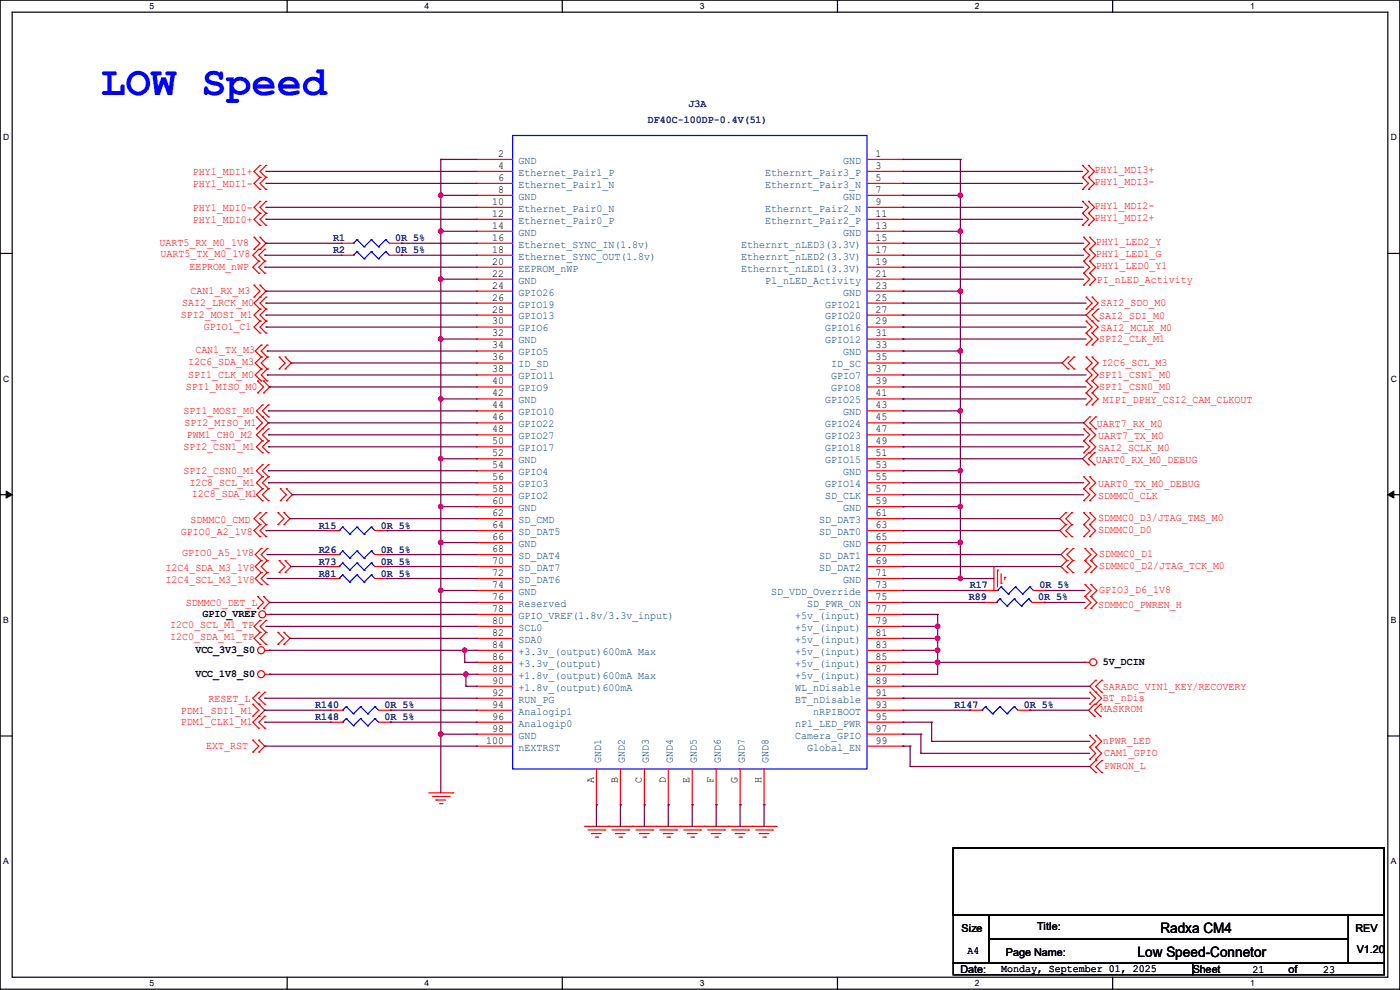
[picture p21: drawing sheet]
<svg xmlns="http://www.w3.org/2000/svg" width="297mm" height="210mm" viewBox="0 0 297 210" stroke-linecap="round" stroke-linejoin="round" font-family="sans-serif">
<defs><g id="words">
<text font-size="8.9" fill="#00f" x="21.4" y="20.2">LOW Speed</text>
<g font-size="3">
<text x="246.2" y="197.9">Radxa CM4</text>
<text x="241.3" y="202.9">Low Speed-Connetor</text>
</g>
<g font-size="2.3" fill="#000080">
<text x="146.1" y="22.7">J3A</text>
<text x="137.5" y="26">DF40C-100DP-0.4V(51)</text>
<text x="70.7" y="51.2">R1</text>
<text x="70.7" y="53.7">R2</text>
<text x="83.9" y="51.2">0R 5%</text>
<text x="83.9" y="53.7">0R 5%</text>
<text x="67.6" y="112.1">R15</text>
<text x="80.8" y="112.1">0R 5%</text>
<text x="67.6" y="119.8">R73</text>
<text x="67.6" y="117.2">R26</text>
<text x="80.8" y="119.8">0R 5%</text>
<text x="80.8" y="117.2">0R 5%</text>
<text x="67.6" y="122.3">R81</text>
<text x="80.8" y="122.3">0R 5%</text>
<text x="205.8" y="124.8">R17</text>
<text x="220.5" y="124.8">0R 5%</text>
<text x="205.5" y="127.4">R89</text>
<text x="220.3" y="127.4">0R 5%</text>
<text x="66.8" y="152.8">R148</text>
<text x="66.8" y="150.2">R140</text>
<text x="81.6" y="152.8">0R 5%</text>
<text x="81.6" y="150.2">0R 5%</text>
<text x="202.5" y="150.2">R147</text>
<text x="217.2" y="150.2">0R 5%</text>
</g>
<g font-size="2.3">
<text x="105.7" y="35.8">4</text>
<text x="105.7" y="33.3">2</text>
<text x="185.7" y="33.3">1</text>
<text x="185.7" y="35.8">3</text>
<text x="105.7" y="38.4">6</text>
<text x="105.7" y="40.9">8</text>
<text x="185.7" y="38.4">5</text>
<text x="185.7" y="40.9">7</text>
<text x="104.4" y="43.4">10</text>
<text x="104.4" y="46">12</text>
<text x="185.7" y="43.4">9</text>
<text x="185.7" y="46">11</text>
<text x="104.4" y="48.5">14</text>
<text x="104.4" y="51.1">16</text>
<text x="104.4" y="53.6">18</text>
<text x="185.7" y="48.5">13</text>
<text x="185.7" y="51.1">15</text>
<text x="185.7" y="53.6">17</text>
<text x="104.4" y="56.1">20</text>
<text x="104.4" y="58.7">22</text>
<text x="185.7" y="56.1">19</text>
<text x="185.7" y="58.7">21</text>
<text x="104.4" y="61.2">24</text>
<text x="104.4" y="63.8">26</text>
<text x="185.7" y="61.2">23</text>
<text x="185.7" y="63.8">25</text>
<text x="104.4" y="66.3">28</text>
<text x="104.4" y="68.8">30</text>
<text x="104.4" y="71.4">32</text>
<text x="185.7" y="66.3">27</text>
<text x="185.7" y="68.8">29</text>
<text x="185.7" y="71.4">31</text>
<text x="104.4" y="73.9">34</text>
<text x="104.4" y="76.5">36</text>
<text x="185.7" y="73.9">33</text>
<text x="185.7" y="76.5">35</text>
<text x="104.4" y="79">38</text>
<text x="104.4" y="81.5">40</text>
<text x="185.7" y="79">37</text>
<text x="185.7" y="81.5">39</text>
<text x="104.4" y="84.1">42</text>
<text x="104.4" y="86.6">44</text>
<text x="104.4" y="89.2">46</text>
<text x="185.7" y="84.1">41</text>
<text x="185.7" y="86.6">43</text>
<text x="185.7" y="89.2">45</text>
<text x="104.4" y="91.7">48</text>
<text x="104.4" y="94.2">50</text>
<text x="185.7" y="91.7">47</text>
<text x="185.7" y="94.2">49</text>
<text x="104.4" y="96.8">52</text>
<text x="104.4" y="99.3">54</text>
<text x="104.4" y="101.9">56</text>
<text x="185.7" y="96.8">51</text>
<text x="185.7" y="99.3">53</text>
<text x="185.7" y="101.9">55</text>
<text x="104.4" y="104.4">58</text>
<text x="104.4" y="106.9">60</text>
<text x="185.7" y="104.4">57</text>
<text x="185.7" y="106.9">59</text>
<text x="104.4" y="109.5">62</text>
<text x="104.4" y="112">64</text>
<text x="185.7" y="109.5">61</text>
<text x="185.7" y="112">63</text>
<text x="104.4" y="114.6">66</text>
<text x="104.4" y="117.1">68</text>
<text x="104.4" y="119.6">70</text>
<text x="185.7" y="114.6">65</text>
<text x="185.7" y="117.1">67</text>
<text x="185.7" y="119.6">69</text>
<text x="104.4" y="122.2">72</text>
<text x="104.4" y="124.7">74</text>
<text x="185.7" y="122.2">71</text>
<text x="185.7" y="124.7">73</text>
<text x="43" y="130.9">GPIO_VREF</text>
<text x="104.4" y="127.3">76</text>
<text x="104.4" y="129.8">78</text>
<text x="185.7" y="127.3">75</text>
<text x="185.7" y="129.8">77</text>
<text x="104.4" y="132.3">80</text>
<text x="104.4" y="134.9">82</text>
<text x="104.4" y="137.4">84</text>
<text x="185.7" y="132.3">79</text>
<text x="185.7" y="134.9">81</text>
<text x="185.7" y="137.4">83</text>
<text x="41.4" y="138.6">VCC_3V3_S0</text>
<text x="41.4" y="143.6">VCC_1V8_S0</text>
<text x="104.4" y="140">86</text>
<text x="104.4" y="142.5">88</text>
<text x="185.7" y="140">85</text>
<text x="185.7" y="142.5">87</text>
<text x="234" y="141.1">5V_DCIN</text>
<text x="104.4" y="145">90</text>
<text x="104.4" y="147.6">92</text>
<text x="185.7" y="145">89</text>
<text x="185.7" y="147.6">91</text>
<text x="104.4" y="150.1">94</text>
<text x="104.4" y="152.7">96</text>
<text x="104.4" y="155.2">98</text>
<text x="185.7" y="150.1">93</text>
<text x="185.7" y="152.7">95</text>
<text x="185.7" y="155.2">97</text>
<text x="103.2" y="157.7">100</text>
<text x="185.7" y="157.7">99</text>
<text x="126" y="166.2" transform="rotate(-90 126 166.2)">A</text>
<text x="131.1" y="166.2" transform="rotate(-90 131.1 166.2)">B</text>
<text x="136.1" y="166.2" transform="rotate(-90 136.1 166.2)">C</text>
<text x="141.2" y="166.2" transform="rotate(-90 141.2 166.2)">D</text>
<text x="146.3" y="166.2" transform="rotate(-90 146.3 166.2)">E</text>
<text x="151.4" y="166.2" transform="rotate(-90 151.4 166.2)">F</text>
<text x="156.5" y="166.2" transform="rotate(-90 156.5 166.2)">G</text>
<text x="161.5" y="166.2" transform="rotate(-90 161.5 166.2)">H</text>
<text x="204" y="197.7">Size</text>
<text x="220" y="197.2">Title:</text>
<text x="287.6" y="197.7">REV</text>
<text x="205.3" y="202.3">A4</text>
<text x="213.4" y="202.8">Page Name:</text>
<text x="287.8" y="202.3">V1.20</text>
<text x="203.8" y="206.3">Date:</text>
<text x="212.4" y="206.1">Monday, September 01, 2025</text>
<text x="253" y="206.3">Sheet</text>
<text x="265.7" y="206.4">21</text>
<text x="273.3" y="206.3">of</text>
<text x="280.7" y="206.4">23</text>
</g>
<g font-size="2.3" fill="#004080">
<text x="110" y="34.8">GND</text>
<text x="178.9" y="34.8">GND</text>
<text x="110" y="37.3">Ethernet_Pair1_P</text>
<text x="110" y="39.8">Ethernet_Pair1_N</text>
<text x="162.3" y="37.3">Ethernrt_Pair3_P</text>
<text x="162.3" y="39.8">Ethernrt_Pair3_N</text>
<text x="110" y="42.4">GND</text>
<text x="110" y="44.9">Ethernet_Pair0_N</text>
<text x="110" y="47.5">Ethernet_Pair0_P</text>
<text x="162.3" y="44.9">Ethernrt_Pair2_N</text>
<text x="162.3" y="47.5">Ethernrt_Pair2_P</text>
<text x="178.9" y="42.4">GND</text>
<text x="110" y="50">GND</text>
<text x="110" y="52.5">Ethernet_SYNC_IN(1.8v)</text>
<text x="157.3" y="52.5">Ethernrt_nLED3(3.3V)</text>
<text x="178.9" y="50">GND</text>
<text x="110" y="55.1">Ethernet_SYNC_OUT(1.8v)</text>
<text x="110" y="57.6">EEPROM_nWP</text>
<text x="157.3" y="55.1">Ethernrt_nLED2(3.3V)</text>
<text x="157.3" y="57.6">Ethernrt_nLED1(3.3V)</text>
<text x="110" y="60.2">GND</text>
<text x="110" y="62.7">GPIO26</text>
<text x="110" y="65.2">GPIO19</text>
<text x="162.3" y="60.2">Pl_nLED_Activity</text>
<text x="175" y="65.2">GPIO21</text>
<text x="178.9" y="62.7">GND</text>
<text x="110" y="67.8">GPIO13</text>
<text x="110" y="70.3">GPIO6</text>
<text x="175" y="67.8">GPIO20</text>
<text x="175" y="70.3">GPIO16</text>
<text x="110" y="72.9">GND</text>
<text x="110" y="75.4">GPIO5</text>
<text x="110" y="77.9">ID_SD</text>
<text x="175" y="72.9">GPIO12</text>
<text x="176.3" y="77.9">ID_SC</text>
<text x="178.9" y="75.4">GND</text>
<text x="110" y="80.5">GPIO11</text>
<text x="110" y="83">GPIO9</text>
<text x="176.3" y="80.5">GPIO7</text>
<text x="176.3" y="83">GPIO8</text>
<text x="110" y="85.6">GND</text>
<text x="110" y="88.1">GPIO10</text>
<text x="175" y="85.6">GPIO25</text>
<text x="178.9" y="88.1">GND</text>
<text x="110" y="90.6">GPIO22</text>
<text x="110" y="93.2">GPIO27</text>
<text x="110" y="95.7">GPIO17</text>
<text x="175" y="90.6">GPIO24</text>
<text x="175" y="93.2">GPIO23</text>
<text x="175" y="95.7">GPIO18</text>
<text x="110" y="98.3">GND</text>
<text x="110" y="100.8">GPIO4</text>
<text x="175" y="98.3">GPIO15</text>
<text x="178.9" y="100.8">GND</text>
<text x="110" y="103.3">GPIO3</text>
<text x="110" y="105.9">GPIO2</text>
<text x="175" y="103.3">GPIO14</text>
<text x="175" y="105.9">SD_CLK</text>
<text x="110" y="108.4">GND</text>
<text x="110" y="111">SD_CMD</text>
<text x="110" y="113.5">SD_DAT5</text>
<text x="173.8" y="111">SD_DAT3</text>
<text x="173.8" y="113.5">SD_DAT0</text>
<text x="178.9" y="108.4">GND</text>
<text x="110" y="116">GND</text>
<text x="110" y="118.6">SD_DAT4</text>
<text x="173.8" y="118.6">SD_DAT1</text>
<text x="178.9" y="116">GND</text>
<text x="110" y="121.1">SD_DAT7</text>
<text x="110" y="123.7">SD_DAT6</text>
<text x="173.8" y="121.1">SD_DAT2</text>
<text x="178.9" y="123.7">GND</text>
<text x="110" y="126.2">GND</text>
<text x="110" y="128.7">Reserved</text>
<text x="110" y="131.3">GPIO_VREF(1.8v/3.3v_input)</text>
<text x="163.6" y="126.2">SD_VDD_Override</text>
<text x="168.7" y="131.3">+5v_(input)</text>
<text x="171.2" y="128.7">SD_PWR_ON</text>
<text x="110" y="133.8">SCL0</text>
<text x="110" y="136.4">SDA0</text>
<text x="168.7" y="133.8">+5v_(input)</text>
<text x="168.7" y="136.4">+5v_(input)</text>
<text x="110" y="138.9">+3.3v_(output)600mA Max</text>
<text x="110" y="141.4">+3.3v_(output)</text>
<text x="110" y="144">+1.8v_(output)600mA Max</text>
<text x="168.7" y="138.9">+5v_(input)</text>
<text x="168.7" y="141.4">+5v_(input)</text>
<text x="168.7" y="144">+5v_(input)</text>
<text x="110" y="146.5">+1.8v_(output)600mA</text>
<text x="110" y="149.1">RUN_PG</text>
<text x="168.7" y="146.5">WL_nDisable</text>
<text x="168.7" y="149.1">BT_nDisable</text>
<text x="110" y="151.6">Analogip1</text>
<text x="110" y="154.1">Analogip0</text>
<text x="168.7" y="154.1">nPl_LED_PWR</text>
<text x="172.5" y="151.6">nRPIBOOT</text>
<text x="110" y="156.7">GND</text>
<text x="110" y="159.2">nEXTRST</text>
<text x="127.5" y="161.8" transform="rotate(-90 127.5 161.8)">GND1</text>
<text x="132.6" y="161.8" transform="rotate(-90 132.6 161.8)">GND2</text>
<text x="137.7" y="161.8" transform="rotate(-90 137.7 161.8)">GND3</text>
<text x="142.7" y="161.8" transform="rotate(-90 142.7 161.8)">GND4</text>
<text x="147.8" y="161.8" transform="rotate(-90 147.8 161.8)">GND5</text>
<text x="152.9" y="161.8" transform="rotate(-90 152.9 161.8)">GND6</text>
<text x="158" y="161.8" transform="rotate(-90 158 161.8)">GND7</text>
<text x="163.1" y="161.8" transform="rotate(-90 163.1 161.8)">GND8</text>
<text x="168.7" y="156.7">Camera_GPIO</text>
<text x="171.2" y="159.2">Global_EN</text>
</g>
<g font-size="2.3" fill="#f00">
<text x="40.9" y="39.8">PHY1_MDI1-</text>
<text x="40.9" y="37.2">PHY1_MDI1+</text>
<text x="232.2" y="36.7">PHY1_MDI3+</text>
<text x="232.2" y="39.2">PHY1_MDI3-</text>
<text x="40.9" y="47.4">PHY1_MDI0+</text>
<text x="40.9" y="44.8">PHY1_MDI0-</text>
<text x="232.2" y="44.3">PHY1_MDI2-</text>
<text x="232.2" y="46.9">PHY1_MDI2+</text>
<text x="33.8" y="52.2">UART5_RX_M0_1V8</text>
<text x="232.5" y="51.9">PHY1_LED2_Y</text>
<text x="34.1" y="54.5">UART5_TX_M0_1V8</text>
<text x="40.2" y="57.3">EEPROM_nWP</text>
<text x="232.5" y="54.5">PHY1_LED1_G</text>
<text x="232.5" y="57">PHY1_LED0_Y1</text>
<text x="38.7" y="64.9">SAI2_LRCK_M0</text>
<text x="40.4" y="62.4">CAN1_RX_M3</text>
<text x="232.7" y="60.1">PI_nLED_Activity</text>
<text x="233.5" y="64.9">SAI2_SDO_M0</text>
<text x="38.4" y="67.4">SPI2_MOSI_M1</text>
<text x="43.2" y="70">GPIO1_C1</text>
<text x="233.2" y="67.7">SAI2_SDI_M0</text>
<text x="233.5" y="70.2">SAI2_MCLK_M0</text>
<text x="39.9" y="77.3">I2C6_SDA_M3</text>
<text x="41.4" y="74.8">CAN1_TX_M3</text>
<text x="233.2" y="72.5">SPI2_CLK_M1</text>
<text x="233.7" y="77.6">I2C6_SCL_M3</text>
<text x="39.4" y="82.7">SPI1_MISO_M0</text>
<text x="39.9" y="80.1">SPI1_CLK_M0</text>
<text x="233.2" y="82.7">SPI1_CSN0_M0</text>
<text x="233.2" y="80.1">SPI1_CSN1_M0</text>
<text x="38.9" y="87.8">SPI1_MOSI_M0</text>
<text x="234" y="85.5">MIPI_DPHY_CSI2_CAM_CLKOUT</text>
<text x="38.9" y="95.4">SPI2_CSN1_M1</text>
<text x="39.2" y="90.3">SPI2_MISO_M1</text>
<text x="39.7" y="92.8">PWM1_CH0_M2</text>
<text x="232.7" y="90.6">UART7_RX_M0</text>
<text x="233" y="93.1">UART7_TX_M0</text>
<text x="233" y="95.6">SAI2_SCLK_M0</text>
<text x="38.9" y="100.5">SPI2_CSN0_M1</text>
<text x="232.5" y="98.2">UART0_RX_M0_DEBUG</text>
<text x="40.2" y="103">I2C8_SCL_M1</text>
<text x="40.7" y="105.5">I2C8_SDA_M1</text>
<text x="233" y="105.8">SDMMC0_CLK</text>
<text x="233" y="103.3">UART0_TX_M0_DEBUG</text>
<text x="38.4" y="113.4">GPIO0_A2_1V8</text>
<text x="40.4" y="110.9">SDMMC0_CMD</text>
<text x="233" y="113.2">SDMMC0_D0</text>
<text x="233" y="110.6">SDMMC0_D3/JTAG_TMS_M0</text>
<text x="38.7" y="118">GPIO0_A5_1V8</text>
<text x="233.2" y="118.2">SDMMC0_D1</text>
<text x="35.1" y="121">I2C4_SDA_M3_1V8</text>
<text x="35.1" y="123.6">I2C4_SCL_M3_1V8</text>
<text x="233.2" y="120.8">SDMMC0_D2/JTAG_TCK_M0</text>
<text x="233.2" y="125.9">GPIO3_D6_1V8</text>
<text x="39.4" y="128.7">SDMMC0_DET_L</text>
<text x="233" y="128.9">SDMMC0_PWREN_H</text>
<text x="36.1" y="135.8">I2C0_SDA_M1_TP</text>
<text x="36.1" y="133.2">I2C0_SCL_M1_TP</text>
<text x="44.2" y="149">RESET_L</text>
<text x="234" y="146.4">SARADC_VIN1_KEY/RECOVERY</text>
<text x="234" y="148.7">BT_nDis</text>
<text x="38.4" y="151.5">PDM1_SDI1_M1</text>
<text x="38.4" y="153.8">PDM1_CLK1_M1</text>
<text x="233.5" y="151">MASKROM</text>
<text x="43.7" y="158.9">EXT_RST</text>
<text x="234" y="157.9">nPWR_LED</text>
<text x="234.2" y="160.4">CAM1_GPIO</text>
<text x="234.2" y="163.2">PWRON_L</text>
</g>
<g font-size="1.8">
<text x="31.7" y="1.9">5</text>
<text x="90.1" y="1.9">4</text>
<text x="148.5" y="1.9">3</text>
<text x="206.8" y="1.9">2</text>
<text x="265.2" y="1.9">1</text>
<text x=".7" y="29.8">D</text>
<text x="295.1" y="29.8">D</text>
<text x=".7" y="80.9">C</text>
<text x="295.1" y="80.9">C</text>
<text x=".7" y="132.1">B</text>
<text x="295.1" y="132.1">B</text>
<text x=".7" y="183.3">A</text>
<text x="295.1" y="183.3">A</text>
<text x="31.7" y="209.2">5</text>
<text x="90.1" y="209.2">4</text>
<text x="148.5" y="209.2">3</text>
<text x="206.8" y="209.2">2</text>
<text x="265.2" y="209.2">1</text>
</g>
</g></defs>
<path d="M0 0h297v209.8h-297zM2.6 2.6h291.8v204.7h-291.8z" fill="none" stroke="#000" stroke-width=".25"/>
<g fill="#fff">
<path d="M31.7 .3h1v2h-1z"/>
<path d="M31.7 207.6h1v1.9h-1z"/>
</g>
<path d="M60.9 0v2.6M60.9 207.3v2.5" fill="none" stroke="#000" stroke-width=".25"/>
<g fill="#fff">
<path d="M90.1 .3h1v2h-1z"/>
<path d="M90.1 207.6h1v1.9h-1z"/>
</g>
<path d="M119.3 0v2.6M119.3 207.3v2.5" fill="none" stroke="#000" stroke-width=".25"/>
<g fill="#fff">
<path d="M148.5 .3h.9v2h-.9z"/>
<path d="M148.5 207.6h.9v1.9h-.9z"/>
</g>
<path d="M177.7 0v2.6M177.7 207.3v2.5" fill="none" stroke="#000" stroke-width=".25"/>
<g fill="#fff">
<path d="M206.8 .3h1v2h-1z"/>
<path d="M206.8 207.6h1v1.9h-1z"/>
</g>
<path d="M236.1 0v2.6M236.1 207.3v2.5" fill="none" stroke="#000" stroke-width=".25"/>
<g fill="#fff">
<path d="M265.2 .3h1v2h-1z"/>
<path d="M265.2 207.6h1v1.9h-1z"/>
<path d="M.7 28.2h1.2v1.9h-1.2z"/>
<path d="M295.1 28.2h1.2v1.9h-1.2z"/>
<path d="M.7 79.3h1.2v2h-1.2z"/>
<path d="M295.1 79.3h1.2v2h-1.2z"/>
</g>
<path d="M0 53.8h2.6M294.4 53.8h2.6" fill="none" stroke="#000" stroke-width=".25"/>
<g fill="#fff">
<path d="M.7 130.5h1.2v2h-1.2z"/>
<path d="M295.1 130.5h1.1v2h-1.1z"/>
</g>
<path d="M0 104.9h2.6M294.4 104.9h2.6" fill="none" stroke="#000" stroke-width=".25"/>
<path d="M1.3 104.2l1.3 .7-1.3 .8zM294.4 104.9l1.3-.7v1.5z" fill="#000" stroke="#000" stroke-width=".21"/>
<g fill="#fff">
<path d="M.7 181.7h1.2v2h-1.2z"/>
<path d="M295.1 181.7h1.1v2h-1.1z"/>
</g>
<path d="M0 156.1h2.6M294.4 156.1h2.6M202.2 179.9h91.5v14.2h-91.5zM202.2 194.1h7.6v10.2h-7.6zM209.8 194.1h76.2v5.1h-76.2zM209.8 199.2h76.2v5.1h-76.2zM286 194.1h7.7v10.2h-7.7zM202.2 204.3h50.8v2.5h-50.8zM253 204.3h40.7v2.5h-40.7z" fill="none" stroke="#000" stroke-width=".25"/>
<g fill="none" stroke="#f00" stroke-width=".25">
<path d="M55.2 37.6h.1M55.2 35.1h.1M55.2 37.6l-1.3 1.3 1.3 1.3M55.2 35.1l-1.3 1.3 1.3 1.2M56.4 37.6h.1M56.4 35.1h.1M56.4 37.6l-1.2 1.3 1.2 1.3M56.4 35.1l-1.2 1.3 1.2 1.2M101.1 36.4h.1M101.1 38.9h.1M101.1 33.8h.1M101.1 36.4h7.7"/>
<path d="M101.1 33.8h7.7M101.1 38.9h7.7M183.9 36.4h7.7M183.9 33.8h7.7M183.9 38.9h7.7M191.6 33.8h.1M191.6 36.4h.1M191.6 38.9h.1M229.7 37.6h.1M229.7 35.1h.1M229.7 35.1l1.2 1.3-1.2 1.2M229.7 37.6l1.2 1.3-1.2 1.3"/>
<path d="M230.9 37.6h.1M230.9 35.1h.1M230.9 35.1l1.3 1.3-1.3 1.2M230.9 37.6l1.3 1.3-1.3 1.3M53.9 52.9h.1M53.9 50.3h.1M53.9 50.3l1.3 1.3-1.3 1.3M54.9 55.4h.1M54.9 52.9h.1M54.9 58h.1M54.9 52.9l-1.3 1.2 1.3 1.3M54.9 55.4l-1.3 1.3 1.3 1.3"/>
<path d="M55.2 50.3h.1M55.2 52.9h.1M55.2 40.2h.1M55.2 47.8h.1M55.2 45.3h.1M55.2 42.7h.1M55.2 50.3l1.2 1.3-1.2 1.3M55.2 45.3l-1.3 1.2 1.3 1.3M55.2 42.7l-1.3 1.3 1.3 1.3M56.2 55.4h.1M56.2 52.9h.1M56.2 58h.1"/>
<path d="M56.2 52.9l-1.3 1.2 1.3 1.3M56.2 55.4l-1.3 1.3 1.3 1.3M56.4 40.2h.1M56.4 47.8h.1M56.4 45.3h.1M56.4 42.7h.1M56.4 45.3l-1.2 1.2 1.2 1.3M56.4 42.7l-1.2 1.3 1.2 1.3M72.4 51.6h.1M72.4 54.1h.1M72.4 51.6h2.6M72.4 54.1h2.6"/>
<path d="M82.6 51.6h2.5M82.6 54.1h2.5M85.1 51.6h.1M85.1 54.1h.1M101.1 41.4h.1M101.1 44h.1M101.1 46.5h.1M101.1 49.1h.1M101.1 51.6h.1M101.1 54.1h.1M101.1 56.7h.1M101.1 59.2h.1"/>
<path d="M101.1 51.6h7.7M101.1 41.4h7.7M101.1 44h7.7M101.1 46.5h7.7M101.1 49.1h7.7M101.1 54.1h7.7M101.1 56.7h7.7M101.1 59.2h7.7M183.9 51.6h7.7M183.9 41.4h7.7M183.9 44h7.7M183.9 46.5h7.7"/>
<path d="M183.9 49.1h7.7M183.9 54.1h7.7M183.9 56.7h7.7M183.9 59.2h7.7M191.6 41.4h.1M191.6 44h.1M191.6 46.5h.1M191.6 49.1h.1M191.6 51.6h.1M191.6 54.1h.1M191.6 56.7h.1M191.6 59.2h.1"/>
<path d="M229.7 40.2h.1M229.7 45.3h.1M229.7 42.7h.1M229.7 47.8h.1M229.7 42.7l1.2 1.3-1.2 1.3M229.7 45.3l1.2 1.2-1.2 1.3M229.9 52.9h.1M229.9 50.3h.1M229.9 55.4h.1M229.9 58h.1M229.9 50.3l1.3 1.3-1.3 1.3M229.9 52.9l1.3 1.2-1.3 1.3"/>
<path d="M229.9 55.4l1.3 1.3-1.3 1.3M229.9 58l1.3 1.2-1.3 1.3M230.9 40.2h.1M230.9 45.3h.1M230.9 42.7h.1M230.9 47.8h.1M230.9 42.7l1.3 1.3-1.3 1.3M230.9 45.3l1.3 1.2-1.3 1.3M231.2 52.9h.1M231.2 50.3h.1M231.2 55.4h.1M231.2 58h.1"/>
<path d="M231.2 50.3l1.3 1.3-1.3 1.3M231.2 52.9l1.3 1.2-1.3 1.3M231.2 55.4l1.3 1.3-1.3 1.3M231.2 58l1.3 1.2-1.3 1.3M53.9 63h.1M53.9 60.5h.1M53.9 60.5l1.3 1.3-1.3 1.2M55.2 70.7h.1M55.2 68.1h.1M55.2 65.6h.1M55.2 63h.1M55.2 60.5h.1"/>
<path d="M55.2 68.1l-1.3 1.3 1.3 1.3M55.2 65.6l-1.3 1.2 1.3 1.3M55.2 60.5l1.2 1.3-2.5 2.5 1.3 1.3M55.4 75.7h.1M55.4 73.2h.1M55.4 78.3h.1M55.4 73.2l-1.3 1.3 1.3 1.2M55.4 78.3l-1.3 1.2 1.3 1.3M55.4 75.7l-1.3 1.3 1.3 1.3M56.4 70.7h.1M56.4 68.1h.1M56.4 65.6h.1"/>
<path d="M56.4 63h.1M56.4 68.1l-1.2 1.3 1.2 1.3M56.4 65.6l-1.2 1.2 1.2 1.3M56.4 63l-1.2 1.3 1.2 1.3M56.7 75.7h.1M56.7 73.2h.1M56.7 78.3h.1M56.7 73.2l-1.3 1.3 1.3 1.2M56.7 78.3l-1.3 1.2 1.3 1.3M56.7 75.7l-1.3 1.3 1.3 1.3M59.2 78.3h.1M59.2 75.7h.1"/>
<path d="M59.2 75.7l1.3 1.3-1.3 1.3M60.5 75.7h.1M60.5 78.3h.1M60.5 75.7l1.3 1.3-1.3 1.3M101.1 61.8h.1M101.1 64.3h.1M101.1 66.8h.1M101.1 69.4h.1M101.1 71.9h.1M101.1 74.5h.1M101.1 77h.1M101.1 79.5h.1"/>
<path d="M101.1 61.8h7.7M101.1 64.3h7.7M101.1 66.8h7.7M101.1 69.4h7.7M101.1 71.9h7.7M101.1 74.5h7.7M101.1 77h7.7M101.1 79.5h7.7M183.9 61.8h7.7M183.9 64.3h7.7M183.9 66.8h7.7M183.9 69.4h7.7"/>
<path d="M183.9 71.9h7.7M183.9 74.5h7.7M183.9 77h7.7M183.9 79.5h7.7M191.6 61.8h.1M191.6 64.3h.1M191.6 66.8h.1M191.6 69.4h.1M191.6 71.9h.1M191.6 74.5h.1M191.6 77h.1M191.6 79.5h.1"/>
<path d="M226.6 75.7h.1M226.6 78.3h.1M226.6 75.7l-1.3 1.3 1.3 1.3M227.9 78.3h.1M227.9 75.7h.1M227.9 75.7l-1.3 1.3 1.3 1.3M229.9 60.5h.1M230.4 78.3h.1M230.4 65.6h.1M230.4 63h.1M230.4 75.7h.1M230.4 73.2h.1"/>
<path d="M230.4 70.7h.1M230.4 68.1h.1M230.4 78.3l1.3 1.2-1.3 1.3M230.4 63l1.3 1.3-1.3 1.3M230.4 70.7l1.3 1.2-1.3 1.3M230.4 75.7l1.3 1.3-1.3 1.3M230.4 68.1l1.3 1.3-1.3 1.3M231.2 60.5h.1M231.7 78.3h.1M231.7 65.6h.1M231.7 63h.1M231.7 75.7h.1"/>
<path d="M231.7 73.2h.1M231.7 70.7h.1M231.7 68.1h.1M231.7 78.3l1.3 1.2-1.3 1.3M231.7 63l1.3 1.3-2.6 2.5 2.6 2.6-1.3 1.3M231.7 75.7l1.3 1.3-1.3 1.3M231.7 70.7l1.3 1.2-1.3 1.3M233 68.1h.1M233 65.6h.1M233 65.6l-1.3 1.2 1.3 1.3M54.4 91h.1M54.4 88.4h.1"/>
<path d="M54.4 88.4l1.3 1.3-1.3 1.3M54.7 83.4h.1M54.7 80.8h.1M54.7 80.8l1.2 1.3-1.2 1.3M55.4 80.8h.1M55.7 88.4h.1M55.7 85.9h.1M55.7 98.6h.1M55.7 96.1h.1M55.7 93.5h.1M55.7 91h.1M55.7 85.9l-1.3 1.3 2.5 2.5-2.5 2.5 1.3 1.3"/>
<path d="M55.7 98.6l-1.3 1.3 1.3 1.2M55.7 93.5l-1.3 1.3 1.3 1.3M55.9 80.8h.1M55.9 83.4h.1M55.9 80.8l1.3 1.3-1.3 1.3M56.7 80.8h.1M56.9 88.4h.1M56.9 85.9h.1M56.9 98.6h.1M56.9 96.1h.1M56.9 93.5h.1M56.9 91h.1"/>
<path d="M56.9 85.9l-1.2 1.3 1.2 1.2M56.9 98.6l-1.2 1.3 1.2 1.2M56.9 93.5l-1.2 1.3 1.2 1.3M56.9 91l-1.2 1.2 1.2 1.3M101.1 82.1h.1M101.1 84.6h.1M101.1 87.2h.1M101.1 89.7h.1M101.1 92.2h.1M101.1 94.8h.1M101.1 97.3h.1M101.1 99.9h.1"/>
<path d="M101.1 82.1h7.7M101.1 84.6h7.7M101.1 87.2h7.7M101.1 89.7h7.7M101.1 92.2h7.7M101.1 94.8h7.7M101.1 97.3h7.7M101.1 99.9h7.7M183.9 82.1h7.7M183.9 84.6h7.7M183.9 87.2h7.7M183.9 89.7h7.7"/>
<path d="M183.9 92.2h7.7M183.9 94.8h7.7M183.9 97.3h7.7M183.9 99.9h7.7M191.6 82.1h.1M191.6 84.6h.1M191.6 87.2h.1M191.6 89.7h.1M191.6 92.2h.1M191.6 94.8h.1M191.6 97.3h.1M191.6 99.9h.1"/>
<path d="M229.9 93.5h.1M229.9 91h.1M229.9 96.1h.1M229.9 91l1.3 1.2-1.3 1.3M229.9 93.5l1.3 1.3-1.3 1.3M230.4 85.9h.1M230.4 83.4h.1M230.4 80.8h.1M230.4 83.4l1.3 1.2-1.3 1.3M230.4 80.8l1.3 1.3-1.3 1.3M230.9 96.1h.1M230.9 98.6h.1"/>
<path d="M230.9 96.1l-1.2 1.2 1.2 1.3M231.2 93.5h.1M231.2 91h.1M231.2 96.1h.1M231.2 88.4h.1M231.2 88.4l-1.3 1.3 2.6 2.5-1.3 1.3M231.2 93.5l1.3 1.3-1.3 1.3M231.7 85.9h.1M231.7 83.4h.1M231.7 80.8h.1M231.7 83.4l1.3 1.2-1.3 1.3M231.7 80.8l1.3 1.3-1.3 1.3"/>
<path d="M232.2 98.6h.1M232.2 96.1h.1M232.2 96.1l-1.3 1.2 1.3 1.3M232.5 91h.1M232.5 88.4h.1M232.5 88.4l-1.3 1.3 1.3 1.3M55.2 111.3h.1M55.2 108.8h.1M55.2 113.8h.1M55.2 108.8l-1.3 1.2 1.3 1.3M55.2 111.3l-1.3 1.3 1.3 1.2M55.4 118.9h.1"/>
<path d="M55.4 116.4h.1M55.4 118.9l-1.3 1.3 1.3 1.3M55.4 116.4l-1.3 1.2 1.3 1.3M55.7 101.1h.1M55.7 103.7h.1M55.7 106.2h.1M55.7 101.1l-1.3 1.3 1.3 1.3M55.7 103.7l-1.3 1.2 1.3 1.3M56.4 111.3h.1M56.4 108.8h.1M56.4 113.8h.1M56.4 108.8l-1.2 1.2 1.2 1.3"/>
<path d="M56.4 111.3l-1.2 1.3 1.2 1.2M56.7 118.9h.1M56.7 116.4h.1M56.7 118.9l-1.3 1.3 1.3 1.3M56.7 116.4l-1.3 1.2 1.3 1.3M56.9 101.1h.1M56.9 103.7h.1M56.9 106.2h.1M56.9 101.1l-1.2 1.3 1.2 1.3M56.9 103.7l-1.2 1.2 1.2 1.3M59 111.3h.1M59 108.8h.1"/>
<path d="M59 108.8l1.2 1.2-1.2 1.3M59.2 118.9h.1M59.2 118.9l1.3 1.3-1.3 1.3M59.5 103.7h.1M59.5 106.2h.1M59.5 103.7l1.2 1.2-1.2 1.3M60.2 108.8h.1M60.2 111.3h.1M60.2 108.8l1.3 1.2-1.3 1.3M60.5 118.9h.1M60.5 118.9l1.3 1.3-1.3 1.3M60.7 106.2h.1"/>
<path d="M60.7 103.7h.1M60.7 103.7l1.3 1.2-1.3 1.3M69.4 112.6h.1M69.4 117.6h.1M69.4 112.6h2.5M69.4 117.6h2.5M79.5 112.6h2.6M79.5 117.6h2.6M82.1 112.6h.1M82.1 117.6h.1M101.1 102.4h.1M101.1 104.9h.1"/>
<path d="M101.1 107.5h.1M101.1 110h.1M101.1 112.6h.1M101.1 115.1h.1M101.1 117.6h.1M101.1 102.4h7.7M101.1 104.9h7.7M101.1 107.5h7.7M101.1 110h7.7M101.1 112.6h7.7M101.1 115.1h7.7M101.1 117.6h7.7"/>
<path d="M183.9 102.4h7.7M183.9 104.9h7.7M183.9 107.5h7.7M183.9 110h7.7M183.9 112.6h7.7M183.9 115.1h7.7M183.9 117.6h7.7M191.6 102.4h.1M191.6 104.9h.1M191.6 107.5h.1M191.6 110h.1M191.6 112.6h.1"/>
<path d="M191.6 115.1h.1M191.6 117.6h.1M226.1 111.3h.1M226.1 113.8h.1M226.1 108.8h.1M226.1 111.3l-1.3 1.3 1.3 1.2M226.1 108.8l-1.3 1.2 1.3 1.3M226.4 116.4h.1M226.4 118.9h.1M226.4 118.9l-1.3 1.3 1.3 1.3M226.4 116.4l-1.3 1.2 1.3 1.3M227.4 113.8h.1"/>
<path d="M227.4 111.3h.1M227.4 108.8h.1M227.4 111.3l-1.3 1.3 1.3 1.2M227.4 108.8l-1.3 1.2 1.3 1.3M227.6 118.9h.1M227.6 116.4h.1M227.6 116.4l-1.2 1.2 1.2 1.3M227.6 118.9l-1.2 1.3 1.2 1.3M229.9 113.8h.1M229.9 111.3h.1M229.9 108.8h.1M229.9 106.2h.1"/>
<path d="M229.9 103.7h.1M229.9 101.1h.1M229.9 111.3l1.3 1.3-1.3 1.2M229.9 103.7l1.3 1.2-1.3 1.3M229.9 108.8l1.3 1.2-1.3 1.3M229.9 101.1l1.3 1.3-1.3 1.3M230.2 118.9h.1M230.2 116.4h.1M230.2 116.4l1.2 1.2-1.2 1.3M230.2 118.9l1.2 1.3-1.2 1.3M231.2 113.8h.1M231.2 111.3h.1"/>
<path d="M231.2 108.8h.1M231.2 106.2h.1M231.2 103.7h.1M231.2 101.1h.1M231.2 103.7l1.3 1.2-1.3 1.3M231.2 111.3l1.3 1.3-1.3 1.2M231.2 101.1l1.3 1.3-1.3 1.3M231.2 108.8l1.3 1.2-1.3 1.3M231.4 118.9h.1M231.4 116.4h.1M231.4 116.4l1.3 1.2-1.3 1.3M231.4 118.9l1.3 1.3-1.3 1.3"/>
<path d="M54.7 129.1h.1M54.7 126.5h.1M54.7 126.5l1.2 1.3-1.2 1.3M55.2 136.7h.1M55.2 134.2h.1M55.2 131.6h.1M55.2 134.2l-1.3 1.2 1.3 1.3M55.2 131.6l-1.3 1.3 1.3 1.3M55.4 121.5h.1M55.4 124h.1M55.4 121.5l-1.3 1.2 1.3 1.3M55.9 126.5h.1"/>
<path d="M55.9 129.1h.1M55.9 126.5l1.3 1.3-1.3 1.3M56.2 138h1M56.4 136.7h.1M56.4 134.2h.1M56.4 131.6h.1M56.4 130.3h1M56.4 134.2l-1.2 1.2 1.2 1.3M56.4 131.6l-1.2 1.3 1.2 1.3M56.7 121.5h.1M56.7 124h.1M56.7 121.5l-1.3 1.2 1.3 1.3"/>
<path d="M57.2 138h.1M57.4 130.3h.1M59 136.7h.1M59 134.2h.1M59 134.2l1.2 1.2-1.2 1.3M59.2 121.5h.1M60.2 134.2h.1M60.2 136.7h.1M60.2 134.2l1.3 1.2-1.3 1.3M60.5 121.5h.1M69.4 120.2h.1M69.4 122.7h.1"/>
<path d="M69.4 120.2h2.5M69.4 122.7h2.5M79.5 120.2h2.6M79.5 122.7h2.6M82.1 120.2h.1M82.1 122.7h.1M101.1 120.2h.1M101.1 122.7h.1M101.1 125.3h.1M101.1 127.8h.1M101.1 130.3h.1M101.1 132.9h.1"/>
<path d="M101.1 135.4h.1M101.1 138h.1M101.1 130.3h7.7M101.1 138h7.7M101.1 120.2h7.7M101.1 122.7h7.7M101.1 125.3h7.7M101.1 127.8h7.7M101.1 132.9h7.7M101.1 135.4h7.7M183.9 130.3h7.7M183.9 138h7.7"/>
<path d="M183.9 120.2h7.7M183.9 122.7h7.7M183.9 125.3h7.7M183.9 127.8h7.7M183.9 132.9h7.7M183.9 135.4h7.7M191.6 120.2h.1M191.6 122.7h.1M191.6 125.3h.1M191.6 127.8h.1M191.6 130.3h.1M191.6 132.9h.1"/>
<path d="M191.6 135.4h.1M191.6 138h.1M208.8 127.8h.1M208.8 127.8h2.6M209.1 125.3h.1M209.1 125.3h2.5M210.9 120.2h.1M210.9 120.2v5.1M211.6 120.9h.1M211.6 120.9v3.6M212.4 123.7h.1M212.4 121.7v2"/>
<path d="M213.1 122.5h.1M213.1 122.5v.5M219 127.8h2.5M219.2 125.3h2.6M221.5 127.8h.1M221.8 125.3h.1M226.4 121.5h.1M227.6 121.5h.1M230.2 129.1h.1M230.2 126.5h.1M230.2 121.5h.1M230.2 124h.1"/>
<path d="M230.2 126.5l1.2 1.3-1.2 1.3M230.2 124l1.2 1.3-1.2 1.2M231.4 129.1h.1M231.4 126.5h.1M231.4 121.5h.1M231.4 124h.1M231.4 126.5l1.3 1.3-1.3 1.3M231.4 124l1.3 1.3-1.3 1.2M53.6 151.9h.1M53.6 149.4h.1M53.6 159.6h.1M53.6 157h.1"/>
<path d="M53.6 149.4l1.3 1.3-1.3 1.2M53.6 157l1.3 1.3-1.3 1.3M54.9 149.4h.1M54.9 151.9h.1M54.9 157h.1M54.9 159.6h.1M54.9 146.9h.1M54.9 154.5h.1M54.9 146.9l-1.3 1.2 2.6 2.6-2.6 2.5 1.3 1.3M54.9 157l1.3 1.3-1.3 1.3M56.2 149.4h.1M56.2 146.9h.1"/>
<path d="M56.2 154.5h.1M56.2 151.9h.1M56.2 143h1M56.2 146.9l-1.3 1.2 1.3 1.3M56.2 151.9l-1.3 1.3 1.3 1.3M57.2 143h.1M70.1 153.2h.1M70.1 150.7h.1M70.1 153.2h2.6M70.1 150.7h2.6M80.3 153.2h2.5M80.3 150.7h2.5"/>
<path d="M82.8 153.2h.1M82.8 150.7h.1M101.1 140.5h.1M101.1 143h.1M101.1 145.6h.1M101.1 148.1h.1M101.1 150.7h.1M101.1 153.2h.1M101.1 155.7h.1M101.1 158.3h.1M101.1 140.5h7.7M101.1 143h7.7"/>
<path d="M101.1 153.2h7.7M101.1 145.6h7.7M101.1 148.1h7.7M101.1 150.7h7.7M101.1 155.7h7.7M101.1 158.3h7.7M183.9 140.5h7.7M183.9 143h7.7M183.9 153.2h7.7M183.9 145.6h7.7M183.9 148.1h7.7M183.9 150.7h7.7"/>
<path d="M183.9 155.7h7.7M183.9 158.3h7.7M191.6 140.5h.1M191.6 143h.1M191.6 145.6h.1M191.6 148.1h.1M191.6 150.7h.1M191.6 153.2h.1M191.6 155.7h.1M191.6 158.3h.1M205.8 150.7h.1M205.8 150.7h2.5"/>
<path d="M215.9 150.7h2.6M218.5 150.7h.1M230.2 140.5h.1M230.2 140.5h1M231.2 158.5h.1M231.2 156h.1M231.2 149.4h.1M231.2 146.9h.1M231.2 156l1.3 1.3-1.3 1.2M231.2 158.5l1.3 1.3-1.3 1.3M231.2 146.9l1.3 1.2-1.3 1.3M232.2 149.4h.1"/>
<path d="M232.2 151.9h.1M232.2 149.4l-1.3 1.3 1.3 1.2M232.5 158.5h.1M232.5 156h.1M232.5 144.3h.1M232.5 146.9h.1M232.5 149.4h.1M232.5 156l1.2 1.3-1.2 1.2M232.5 144.3l-1.3 1.3 2.5 2.5-1.2 1.3M232.5 158.5l1.2 1.3-1.2 1.3M233.5 151.9h.1M233.5 149.4h.1"/>
<path d="M233.5 149.4l-1.3 1.3 1.3 1.2M233.7 146.9h.1M233.7 144.3h.1M233.7 144.3l-1.2 1.3 1.2 1.3M91 168.2h5.1M91.7 169h3.6M92.5 169.7h.1M92.5 169.7h2M93.3 170.5h.5M93.8 170.5h.1M95.3 169h.1M96.1 168.2h.1"/>
<path d="M124 175.3h40.6M124.8 176.1h3.5M125.5 176.8h.1M125.5 176.8h2.1M126.3 177.6h.5M126.5 170.7h.1M126.5 163.1v7.6M126.8 177.6h.1M128.3 176.1h.1M129.1 175.3h.1M129.8 176.1h3.6M130.6 176.8h.1"/>
<path d="M130.6 176.8h2M131.4 177.6h.5M131.6 170.7h.1M131.6 163.1v7.6M131.9 177.6h.1M133.4 176.1h.1M134.2 175.3h.1M134.9 176.1h3.6M135.7 176.8h.1M135.7 176.8h2M136.4 177.6h.5M136.7 170.7h.1"/>
<path d="M136.7 163.1v7.6M136.9 177.6h.1M138.5 176.1h.1M139.2 175.3h.1M140 176.1h3.6M140.8 176.8h.1M140.8 176.8h2M141.5 177.6h.5M141.8 170.7h.1M141.8 163.1v7.6M142 177.6h.1M143.6 176.1h.1"/>
<path d="M144.3 175.3h.1M145.1 176.1h3.5M145.8 176.8h.1M145.8 176.8h2.1M146.6 177.6h.5M146.9 170.7h.1M146.9 163.1v7.6M147.1 177.6h.1M148.6 176.1h.1M149.4 175.3h.1M150.2 176.1h3.5M150.9 176.8h.1"/>
<path d="M150.9 176.8h2.1M151.7 177.6h.5M151.9 170.7h.1M151.9 163.1v7.6M152.2 177.6h.1M153.7 176.1h.1M154.5 175.3h.1M155.2 176.1h3.6M156 176.8h.1M156 176.8h2M156.8 177.6h.5M157 170.7h.1"/>
<path d="M157 163.1v7.6M157.3 177.6h.1M158.8 176.1h.1M159.6 175.3h.1M160.3 176.1h3.6M161.1 176.8h.1M161.1 176.8h2M161.8 177.6h.5M162.1 170.7h.1M162.1 163.1v7.6M162.3 177.6h.1M163.9 176.1h.1"/>
<path d="M164.6 175.3h.1M231.2 161.1h.1M232.5 161.3h.1M232.5 163.9h.1M232.5 161.1h.1M232.5 161.3l-1.3 1.3 1.3 1.3M233.7 163.9h.1M233.7 161.3h.1M233.7 161.3l-1.2 1.3 1.2 1.3"/>
<circle cx="55.4" cy="137.9" r=".74"/>
<circle cx="55.6" cy="130.3" r=".74"/>
<circle cx="55.4" cy="143" r=".74"/>
<circle cx="231.9" cy="140.5" r=".74"/>
</g>
<g fill="none" stroke="#00f" stroke-width=".25">
<path d="M108.8 28.7h75.1v134.4h-75.1zM75 51.6h.1M75 54.1h.1M75.7 50.8h.1M75.7 53.4h.1M75.7 50.8l1.6 1.6M75.7 50.8l-.7 .8M75.7 53.4l1.6 1.5M75.7 53.4l-.7 .7M77.3 52.4h.1M77.3 54.9h.1M78.8 50.8h.1"/>
<path d="M78.8 53.4h.1M78.8 50.8l1.5 1.6M78.8 50.8l-1.5 1.6M78.8 53.4l1.5 1.5M78.8 53.4l-1.5 1.5M80.3 52.4h.1M80.3 54.9h.1M81.8 50.8h.1M81.8 53.4h.1M81.8 50.8l.8 .8M81.8 50.8l-1.5 1.6M81.8 53.4l.8 .7"/>
<path d="M81.8 53.4l-1.5 1.5M71.9 112.6h.1M71.9 117.6h.1M72.7 119.4h.1M72.7 111.8h.1M72.7 116.9h.1M72.7 119.4l1.5 1.5M72.7 119.4l-.8 .8M72.7 111.8l1.5 1.5M72.7 111.8l-.8 .8M72.7 116.9l1.5 1.5M72.7 116.9l-.8 .7"/>
<path d="M74.2 113.3h.1M74.2 118.4h.1M75.7 119.4h.1M75.7 111.8h.1M75.7 116.9h.1M75.7 119.4l1.6 1.5M75.7 119.4l-1.5 1.5M75.7 111.8l1.6 1.5M75.7 111.8l-1.5 1.5M75.7 116.9l1.6 1.5M75.7 116.9l-1.5 1.5M77.3 113.3h.1"/>
<path d="M77.3 118.4h.1M78.8 119.4h.1M78.8 111.8h.1M78.8 116.9h.1M78.8 119.4l.7 .8M78.8 119.4l-1.5 1.5M78.8 111.8l.7 .8M78.8 111.8l-1.5 1.5M78.8 116.9l.7 .7M78.8 116.9l-1.5 1.5M71.9 120.2h.1M71.9 122.7h.1"/>
<path d="M72.7 122h.1M72.7 122l1.5 1.5M72.7 122l-.8 .7M74.2 120.9h.1M74.2 123.5h.1M75.7 122h.1M75.7 122l1.6 1.5M75.7 122l-1.5 1.5M77.3 120.9h.1M77.3 123.5h.1M78.8 122h.1M78.8 122l.7 .7"/>
<path d="M78.8 122l-1.5 1.5M211.4 127.8h.1M211.6 125.3h.1M212.1 127h.1M212.1 127l1.6 1.6M212.1 127l-.7 .8M212.4 124.5h.1M212.4 124.5l1.5 1.5M212.4 124.5l-.8 .8M213.7 128.6h.1M213.9 126h.1M215.2 127h.1"/>
<path d="M215.2 127l1.5 1.6M215.2 127l-1.5 1.6M215.4 124.5h.1M215.4 124.5l1.6 1.5M215.4 124.5l-1.5 1.5M216.7 128.6h.1M217 126h.1M218.2 127h.1M218.2 127l.8 .8M218.2 127l-1.5 1.6M218.5 124.5h.1M218.5 124.5l.7 .8"/>
<path d="M218.5 124.5l-1.5 1.5M72.7 153.2h.1M72.7 150.7h.1M73.4 152.4h.1M73.4 149.9h.1M73.4 152.4l1.6 1.6M73.4 152.4l-.7 .8M73.4 149.9l1.6 1.5M73.4 149.9l-.7 .8M75 154h.1M75 151.4h.1M76.5 152.4h.1"/>
<path d="M76.5 149.9h.1M76.5 152.4l1.5 1.6M76.5 152.4l-1.5 1.6M76.5 149.9l1.5 1.5M76.5 149.9l-1.5 1.5M78 154h.1M78 151.4h.1M79.5 152.4h.1M79.5 149.9h.1M79.5 152.4l.8 .8M79.5 152.4l-1.5 1.6M79.5 149.9l.8 .8"/>
<path d="M79.5 149.9l-1.5 1.5M208.3 150.7h.1M209.1 149.9h.1M209.1 149.9l1.5 1.5M209.1 149.9l-.8 .8M210.6 151.4h.1M212.1 149.9h.1M212.1 149.9l1.6 1.5M212.1 149.9l-1.5 1.5M213.7 151.4h.1M215.2 149.9h.1M215.2 149.9l.7 .8"/>
<path d="M215.2 149.9l-1.5 1.5"/>
</g>
<g fill="none" stroke="#800040" stroke-width=".25">
<path d="M56.4 36.4h.1M56.4 38.9h.1M56.4 36.4h44.7M56.4 38.9h44.7M93.5 33.8h.1M93.5 33.8v134.4M93.5 33.8h7.6M191.6 33.8h.1M191.6 36.4h.1M191.6 38.9h.1M191.6 33.8h12.2M191.6 36.4h38.1"/>
<path d="M191.6 38.9h38.1M203.8 33.8h.1M203.8 33.8v88.9M56.2 56.7h.1M56.2 54.1h.1M56.2 54.1h16.2M56.2 56.7h44.9M56.4 44h.1M56.4 46.5h.1M56.4 51.6h.1M56.4 44h44.7M56.4 46.5h44.7"/>
<path d="M56.4 51.6h16M85.1 51.6h.1M85.1 54.1h.1M85.1 51.6h16M85.1 54.1h16M93.5 49.1h.1M93.5 41.4h.1M93.5 59.2h.1M93.5 41.4h7.6M93.5 49.1h7.6M93.5 59.2h7.6M191.6 41.4h.1"/>
<path d="M191.6 44h.1M191.6 46.5h.1M191.6 49.1h.1M191.6 51.6h.1M191.6 54.1h.1M191.6 56.7h.1M191.6 59.2h.1M191.6 41.4h12.2M191.6 44h38.1M191.6 46.5h38.1M191.6 49.1h12.2M191.6 51.6h38.3"/>
<path d="M191.6 54.1h38.3M191.6 56.7h38.3M191.6 59.2h38.3M203.8 41.4h.1M203.8 49.1h.1M56.4 64.3h.1M56.4 61.8h.1M56.4 66.8h.1M56.4 69.4h.1M56.4 61.8h44.7M56.4 64.3h44.7M56.4 69.4h44.7"/>
<path d="M56.4 66.8h44.7M56.7 79.5h.1M56.7 74.5h.1M56.7 74.5h44.4M56.7 79.5h44.4M61.8 77h.1M61.8 77h39.3M93.5 71.9h.1M93.5 71.9h7.6M191.6 61.8h.1M191.6 74.5h.1M191.6 79.5h.1"/>
<path d="M191.6 77h.1M191.6 71.9h.1M191.6 69.4h.1M191.6 66.8h.1M191.6 64.3h.1M191.6 61.8h12.2M191.6 71.9h38.8M191.6 74.5h12.2M191.6 79.5h38.8M191.6 77h33.7M191.6 64.3h38.8M191.6 69.4h38.8"/>
<path d="M191.6 66.8h38.8M203.8 74.5h.1M203.8 61.8h.1M56.9 99.9h.1M56.9 94.8h.1M56.9 92.2h.1M56.9 89.7h.1M56.9 87.2h.1M56.9 87.2h44.2M56.9 99.9h44.2M56.9 94.8h44.2M56.9 92.2h44.2"/>
<path d="M56.9 89.7h44.2M57.2 82.1h.1M57.2 82.1h43.9M93.5 84.6h.1M93.5 97.3h.1M93.5 84.6h7.6M93.5 97.3h7.6M191.6 87.2h.1M191.6 97.3h.1M191.6 99.9h.1M191.6 94.8h.1M191.6 92.2h.1"/>
<path d="M191.6 89.7h.1M191.6 84.6h.1M191.6 82.1h.1M191.6 84.6h38.8M191.6 87.2h12.2M191.6 97.3h38.1M191.6 99.9h12.2M191.6 94.8h38.3M191.6 92.2h38.3M191.6 89.7h38.3M191.6 82.1h38.8M203.8 87.2h.1"/>
<path d="M203.8 99.9h.1M56.4 112.6h.1M56.4 112.6h13M56.7 117.6h.1M56.7 117.6h12.7M56.9 102.4h.1M56.9 102.4h44.2M61.5 110h.1M61.5 110h39.6M62 104.9h.1M62 104.9h39.1M82.1 117.6h.1"/>
<path d="M82.1 112.6h.1M82.1 117.6h19M82.1 112.6h19M93.5 107.5h.1M93.5 115.1h.1M93.5 107.5h7.6M93.5 115.1h7.6M191.6 102.4h.1M191.6 107.5h.1M191.6 115.1h.1M191.6 104.9h.1M191.6 110h.1"/>
<path d="M191.6 112.6h.1M191.6 117.6h.1M191.6 102.4h38.3M191.6 107.5h12.2M191.6 115.1h12.2M191.6 117.6h33.5M191.6 112.6h33.2M191.6 104.9h38.3M191.6 110h33.2M203.8 107.5h.1M203.8 115.1h.1M56.4 132.9h.1"/>
<path d="M56.4 132.9h44.7M56.7 122.7h.1M56.7 122.7h12.7M57.2 127.8h.1M57.2 138h.1M57.2 127.8h43.9M57.2 138h43.9M57.4 130.3h.1M57.4 130.3h43.7M61.5 135.4h.1M61.5 135.4h39.6M61.8 120.2h.1"/>
<path d="M61.8 120.2h7.6M82.1 122.7h.1M82.1 120.2h.1M82.1 122.7h19M82.1 120.2h19M93.5 125.3h.1M93.5 125.3h7.6M98.6 138h.1M98.6 138v2.5M191.6 127.8h.1M191.6 122.7h.1M191.6 130.3h.1"/>
<path d="M191.6 132.9h.1M191.6 135.4h.1M191.6 138h.1M191.6 120.2h.1M191.6 125.3h.1M191.6 127.8h17.2M191.6 122.7h19.3M191.6 125.3h17.5M191.6 130.3h7.3M191.6 132.9h7.3M191.6 135.4h7.3M191.6 138h7.3"/>
<path d="M191.6 120.2h33.5M198.9 130.3h.1M198.9 135.4h.1M198.9 138h.1M198.9 132.9h.1M198.9 130.3v12.7h-7.3M203.8 122.7h.1M221.5 127.8h.1M221.5 127.8h8.7M221.8 125.3h.1M221.8 125.3h8.4M56.2 148.1h.1"/>
<path d="M56.2 150.7h.1M56.2 153.2h.1M56.2 158.3h.1M56.2 148.1h44.9M56.2 150.7h13.9M56.2 158.3h44.9M56.2 153.2h13.9M57.2 143h.1M57.2 143h43.9M82.8 153.2h.1M82.8 150.7h.1M82.8 150.7h18.3"/>
<path d="M82.8 153.2h18.3M93.5 155.7h.1M93.5 155.7h7.6M98.6 140.5h.1M98.6 140.5h2.5M98.8 143h.1M98.8 145.6h.1M98.8 143v2.6M98.8 145.6h2.3M191.6 140.5h.1M191.6 143h.1M191.6 158.3h.1"/>
<path d="M191.6 145.6h.1M191.6 148.1h.1M191.6 153.2h.1M191.6 155.7h.1M191.6 140.5h38.6M191.6 145.6h39.6M191.6 148.1h39.6M191.6 150.7h14.2M191.6 155.7h3.8M191.6 158.3h1.5M191.6 153.2h6.1M193.1 158.3h.1"/>
<path d="M193.1 158.3v4.3M195.4 155.7h.1M195.4 159.8h.1M195.4 155.7v4.1M195.4 159.8h35.8M197.7 153.2h.1M197.7 157.3h.1M197.7 153.2v4.1M197.7 157.3h33.5M198.9 140.5h.1M205.8 150.7h.1M218.5 150.7h.1"/>
<path d="M218.5 150.7h12.4M126.5 170.7h.1M126.5 170.7v4.6M131.6 170.7h.1M131.6 170.7v4.6M136.7 170.7h.1M136.7 170.7v4.6M141.8 170.7h.1M141.8 170.7v4.6M146.9 170.7h.1M146.9 170.7v4.6M151.9 170.7h.1"/>
<path d="M151.9 170.7v4.6M157 170.7h.1M157 170.7v4.6M162.1 170.7h.1M162.1 170.7v4.6M193.1 162.6h.1M193.1 162.6h38.1"/>
</g>
<g fill="#f0f" stroke="#f0f" stroke-width=".25">
<circle cx="93.5" cy="59.2" r=".49"/>
<circle cx="93.5" cy="49" r=".49"/>
<circle cx="203.7" cy="41.4" r=".49"/>
<circle cx="93.5" cy="125.2" r=".49"/>
<circle cx="203.7" cy="87.1" r=".49"/>
<circle cx="203.7" cy="74.4" r=".49"/>
<circle cx="93.5" cy="41.4" r=".49"/>
<circle cx="203.7" cy="61.7" r=".49"/>
<circle cx="203.7" cy="49" r=".49"/>
<circle cx="93.5" cy="84.6" r=".49"/>
<circle cx="93.5" cy="71.9" r=".49"/>
<circle cx="93.5" cy="107.5" r=".49"/>
<circle cx="93.5" cy="97.3" r=".49"/>
<circle cx="203.7" cy="107.5" r=".49"/>
<circle cx="203.7" cy="99.8" r=".49"/>
<circle cx="203.7" cy="115.1" r=".49"/>
<circle cx="203.7" cy="122.7" r=".49"/>
<circle cx="93.5" cy="115.1" r=".49"/>
<circle cx="198.9" cy="137.9" r=".49"/>
<circle cx="98.6" cy="137.9" r=".49"/>
<circle cx="98.8" cy="143" r=".49"/>
<circle cx="198.9" cy="140.5" r=".49"/>
<circle cx="93.5" cy="155.7" r=".49"/>
<circle cx="198.9" cy="135.4" r=".49"/>
<circle cx="198.9" cy="132.9" r=".49"/>
</g>
<use href="#words"/>
</svg>
